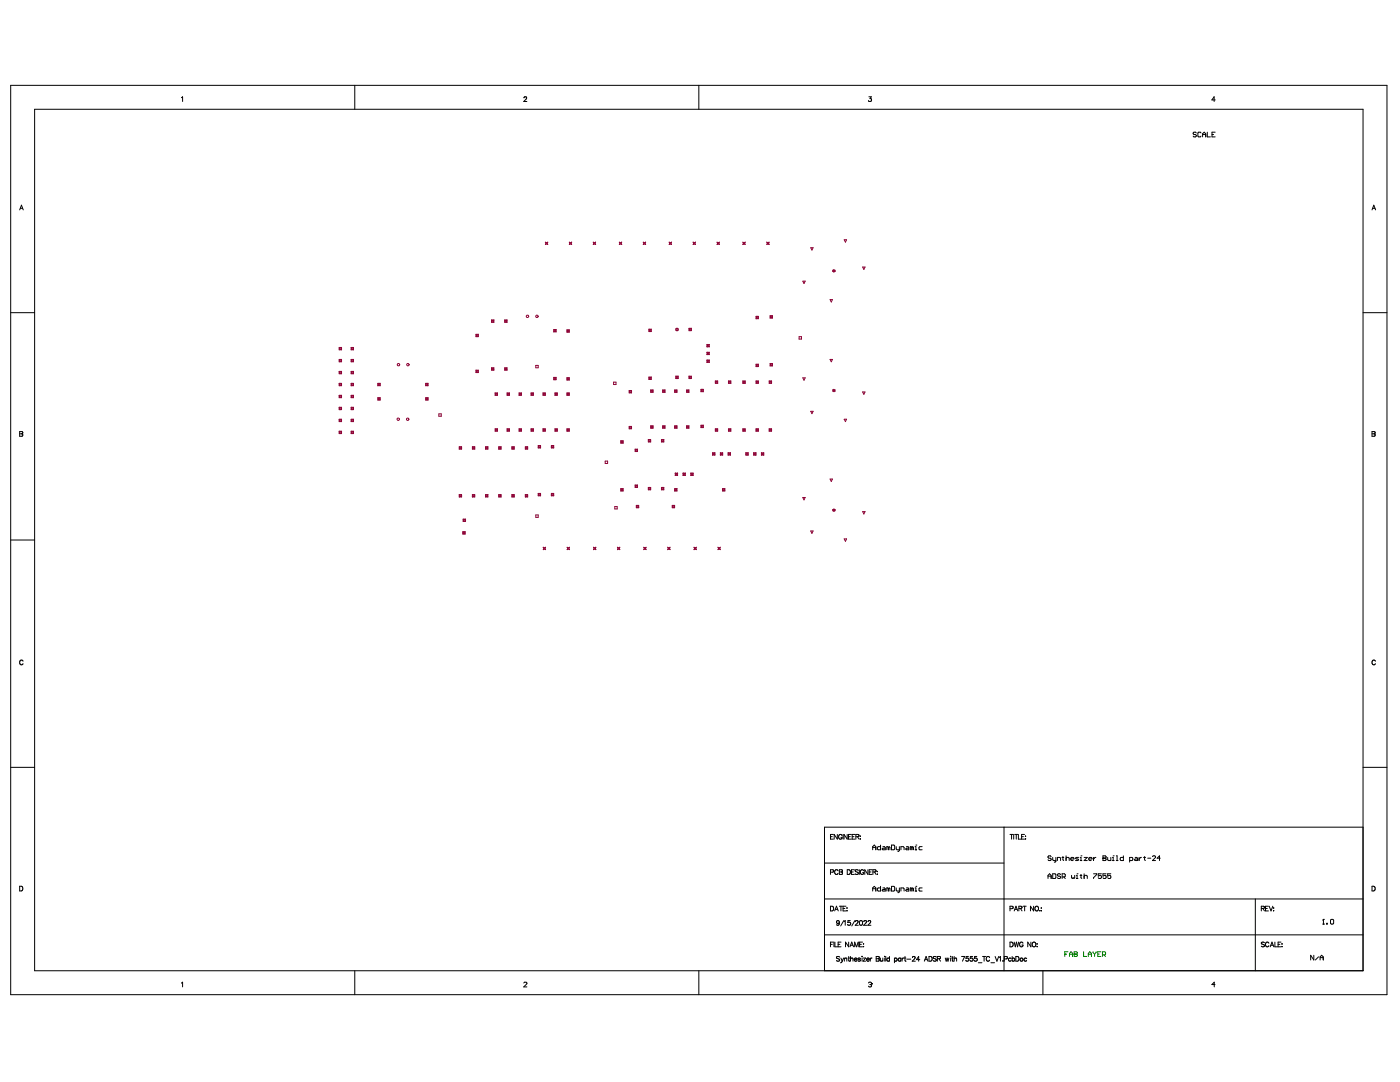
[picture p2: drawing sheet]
<svg xmlns="http://www.w3.org/2000/svg" width="279mm" height="216mm" viewBox="0 0 279 216" stroke-linecap="round" stroke-linejoin="round" font-family="sans-serif">
<g fill="none" stroke="#008000" stroke-width=".2">
<path d="M212.5 190.4h.3M213.1 189.9h-.6v1M213.4 190.4h.7M213.4 190.9v-.7l.4-.3 .3 .3v.7M214.4 190.4h.1M214.4 189.9h.4l.2 .2-.2 .3 .2 .3-.2 .2h-.4zM214.4 190.4h.4M216.3 189.9v1h.6M217.2 190.4h.6M217.2 190.9v-.7l.3-.3 .3 .3v.7M218.1 189.9l.4 .5M218.5 190.4v.5"/>
<path d="M218.8 189.9l-.3 .5M219.1 190.4h.3M219.7 189.9h-.6v1h.6M220 190.5h.5l.1-.4-.1-.2h-.5v1M220.3 190.5l.3 .4"/>
</g>
<g fill="none" stroke="#000" stroke-width=".2">
<path d="M2.1 17h274.7v181.5h-274.7zM36.2 19.5l.2-.2v1M70.8 17v4.8M104.6 19.5l.1-.2 .4 .2-.6 .8h.7M139.5 17v4.8M173.4 19.3h.5l-.3 .4a.31 .31 0 0 1 .3 .5 .31 .31 0 0 1-.6-.1M242.5 19.9h-.6l.4-.6v1M6.9 21.8h265.1v171.9h-265.1zM238.7 26.5l-.1-.1-.5 .1 .2 .3 .4 .2-.1 .3-.5-.1M239.7 26.5l-.2-.1-.4 .1v.7l.1 .1 .5-.1M240 26.8h.6M240 27.3v-.6l.3-.3 .3 .3v.6"/>
<path d="M240.9 26.4v.9h.7M241.9 26.8h.3M242.5 26.4h-.6v.9h.6M3.9 41.9l.4-1 .3 1M4.1 41.6h.4M273.8 41.9l.4-1 .3 1M273.9 41.6h.5M2.1 62.4h4.8M272 62.4h4.8M3.9 86.1l.6 .1v.3l-.2 .1 .3 .1-.1 .3-.6 .1zM3.9 86.6h.4M273.8 86.1l.6 .1v.3l-.2 .1 .2 .1v.3l-.6 .1z"/>
<path d="M273.8 86.6h.4M2.1 107.8h4.8M4.6 131.9a.35 .35 0 0 0-.4-.2 .35 .35 0 0 0-.3 .4v.2a.35 .35 0 0 0 .3 .4 .35 .35 0 0 0 .4-.3M274.5 131.9a.35 .35 0 0 0-.4-.2 .35 .35 0 0 0-.3 .4v.2a.35 .35 0 0 0 .3 .4 .35 .35 0 0 0 .4-.3M2.1 153.1h4.8M272 153.1h4.8M3.9 176.8h.3a.5 .5 0 0 1 .4 .5 .5 .5 0 0 1-.4 .5h-.3zM164.5 179.4h107.5M164.5 172.2h35.9M165.7 166.9h.4M165.7 174h.6v-.4l-.6-.1v1M166.3 166.5h-.6v.9h.6"/>
<path d="M167.1 166.5v.9l-.6-.9v.9M167.2 173.8a.35 .35 0 0 0-.3-.3 .35 .35 0 0 0-.3 .4v.2a.35 .35 0 0 0 .3 .4 .35 .35 0 0 0 .3-.2M167.5 173.5l.6 .1v.2l-.2 .2 .2 .2-.1 .2-.5 .1zM167.5 174h.4M168 166.7a.35 .35 0 0 0-.4-.2 .35 .35 0 0 0-.2 .4v.2a.34 .34 0 0 0 .3 .3 .34 .34 0 0 0 .3-.3h-.2M168.3 166.5v.9M169.1 166.5v.9l-.7-.9v.9M169.1 173.5h.3a.5 .5 0 0 1 .3 .5 .5 .5 0 0 1-.3 .5h-.3zM169.3 166.9h.4M169.9 166.5h-.6v.9h.6M169.9 174h.4M170.1 166.9h.3"/>
<path d="M170.5 173.5h-.6v1h.6M170.7 166.5h-.6v.9h.6M170.7 173.9h.1M170.8 173.9l.4 .2 .1 .2-.2 .2-.4-.2M170.8 166.9h.5l.1-.3-.6-.1v.9M171.1 166.9l.3 .5M171.3 173.7l-.4-.2-.2 .2v.2M171.5 173.5v1M171.6 166.9h.1M171.7 167.4h.1M172.4 173.8a.35 .35 0 0 0-.4-.3 .35 .35 0 0 0-.3 .4v.2a.34 .34 0 0 0 .3 .4 .34 .34 0 0 0 .4-.4h-.3M173.2 173.5v1l-.6-1v1"/>
<path d="M173.5 174h.3M174.1 173.5h-.6v1h.6M174.2 177.8v-.6l.3-.3 .3 .3v.6M174.2 169.6v-.7l.3-.3 .3 .3v.7M174.2 177.3h.6M174.2 169.1h.6M174.2 174l.5-.1 .1-.3-.6-.1v1M174.5 174l.3 .5M175.1 173.9h.1M175.1 174.4h.1M175.7 176.9v.9h-.4l-.2-.2 .2-.4h.4M175.7 168.6v1h-.4l-.2-.2 .2-.5h.4"/>
<path d="M176.2 168.9l.5 .2v.5h-.5l-.2-.2 .2-.1h.5M176.2 177.2l.5 .1v.5h-.5l-.2-.2 .2-.1h.5M177.3 177.3l-.3-.1v.6M177.3 169.1l-.3-.2v.7M177.3 169.1v.5M177.3 177.3v.5M177.3 177.3l.2-.1 .1 .1v.5M177.3 169.1l.2-.2 .1 .2v.5M177.9 168.6h.5l.1 .2v.6l-.1 .2h-.5zM177.9 176.9h.5l.1 .1v.6l-.1 .2h-.5zM178.9 177.2v.4l.1 .2h.5M178.9 168.9v.5l.1 .2h.5"/>
<path d="M179.5 168.9v.8l-.3 .2M179.5 177.2v.8l-.3 .1M179.8 177.8v-.6h.5l.1 .1v.5M179.8 169.6v-.7h.5l.1 .2v.5M180.9 168.9l.5 .2v.5h-.5l-.2-.2 .2-.1h.5M180.9 177.2l.5 .1v.5h-.5l-.2-.2 .2-.1h.5M182 177.3l-.3-.1v.6M182 169.1l-.3-.2v.7M182 169.1v.5M182 177.3v.5M182 177.3l.2-.1 .1 .1v.5M182 169.1l.2-.2 .1 .2v.5"/>
<path d="M182.6 177.8h.3M182.6 177.2h.2v.6M182.6 168.9h.2v.7M182.6 169.6h.3M182.8 176.9h.1M182.8 168.6h.1M184 177.2h-.4l-.2 .1 .2 .5h.4M184 168.9h-.4l-.2 .2 .2 .5h.4M200.4 165.1v28.6M201.6 166.5h.6M201.9 166.5v.9M202.3 166.5v.9"/>
<path d="M202.5 166.5h.6M202.8 166.5v.9M203.2 166.5v.9h.6M203.9 166.9h.3M204.5 166.5h-.6v.9h.6M204.7 166.8h.1M204.7 167.4h.1M209.2 175.3v-.6l.3-.3 .3 .3v.6M209.2 174.8h.6M209.8 170.9l-.2-.1-.4 .1 .1 .3 .5 .2-.2 .3-.4-.1M210.1 171.1v.5l.1 .1h.5M210.1 174.4h.5l.1 .1v.6l-.1 .2h-.5z"/>
<path d="M210.7 171.1v.8l-.3 .1M211 171.7v-.6h.5l.2 .1v.5M211.7 174.5l-.5-.1-.2 .3 .5 .1 .2 .3-.2 .2-.5-.2M212 175h.4l.2-.5-.2-.1h-.4v.9M212 171.1h.3M212.1 170.9v.7l.2 .1M212.3 175l.3 .3M212.8 171.2l.4-.1 .2 .1v.5M212.8 170.8v.9M213.7 171.4h.6l-.1-.3-.5 .1v.4l.5 .1M213.9 174.7v.4l.1 .2 .5-.2v-.4M214.8 175.3h.3"/>
<path d="M214.8 174.7h.1v.6M214.9 174.4h.1M215.3 171.1h-.5l-.2 .1 .5 .2 .2 .2-.2 .1h-.5M215.6 171.7h.3M215.6 171.1h.1v.6M215.6 174.7h.3M215.7 170.8h.1M215.7 174.5v.6l.2 .2M216.4 171.1h.6l-.6 .6h.6M216.4 174.8l.4-.1 .2 .1v.5M216.4 174.4v.9M217.3 171.4h.6l-.1-.3-.5 .1v.4l.5 .1"/>
<path d="M218.2 171.1v.6M218.2 174.4h.7l-.7 .9M218.7 171.1l-.5 .3M219.8 174.4h-.6v.4l.3-.1 .3 .1-.2 .5-.4-.2M220.1 171.2h.1M220.1 170.8h.5l.1 .1-.1 .3 .1 .4-.1 .1h-.5zM220.1 171.2h.5M220.7 174.4h-.6v.4l.3-.1 .3 .1-.1 .5-.5-.2M221.1 171.1v.5l.1 .1h.5v-.6M221.7 174.4h-.6v.4l.3-.1 .3 .1-.2 .5-.4-.2M222 171.7h.3M222 171.1h.2v.6"/>
<path d="M222.2 170.8h.1M222.8 170.8h.1v.9M222.8 171.7h.3M224.2 170.8v.9h-.5l-.1-.1 .1-.5h.5M225.4 171.7h.5l.2-.5-.2-.1h-.5v.9M226.5 171.1l.5 .1v.5h-.5l-.1-.1 .1-.2h.5M227.3 171.1v.6M227.8 171.1l-.5 .3M228.3 171.1h.3M228.4 170.9v.7l.2 .1M229 171.2h.7M230 170.9l.1-.1 .5 .1-.6 .8h.6"/>
<path d="M231.6 171.2h-.7l.5-.4v.9M250.5 179.4v14.3M272 165.1h-107.5v28.6M273.8 176.8h.3a.5 .5 0 0 1 .4 .5 .5 .5 0 0 1-.4 .5h-.3zM36.2 196.2l.2-.2v.9M70.8 193.7v4.8M104.5 196.1l.2-.1 .5 .1-.7 .8h.7M139.5 193.7v4.8M164.5 186.5h107.5M165.7 188.4h.4M165.7 180.8h.4a.5 .5 0 0 1 .3 .5 .5 .5 0 0 1-.3 .5h-.4zM166.3 188h-.6v.9"/>
<path d="M166.4 188v.9M166.6 181.8l.3-1 .4 1M166.6 188v.9h.6M166.7 181.5h.5M167.3 188.4h.3M167.5 180.8h.6M167.5 184l-.1 .6-.4-.1M167.6 191l-.3-.1-.4 .1 .1 .2 .6 .3-.3 .3-.4-.1M167.8 191.2l.3 .6M167.8 180.8v1M167.8 188h-.5v.9h.5M168.1 191.8l-.3 .3"/>
<path d="M168.3 181.3h.3M168.4 191.2l-.3 .6M168.4 183.7l-.6 1.1M168.5 183.9l.2-.2v.9M168.5 191.2v.6M168.5 191.3l.2-.1h.3v.6M168.8 180.8h-.5v1h.5M169 181.1h.1M169 181.7h.1M169.2 191.2h.4M169.4 188v.9l-.7-.9v.9M169.4 190.9v.7l.2 .2"/>
<path d="M169.6 188.9l.4-.9 .3 .9M169.7 183.7h-.5v.4a.33 .33 0 0 1 .5 0 .33 .33 0 0 1-.1 .5 .33 .33 0 0 1-.5-.1M169.7 190.9v.9M169.7 191.3l.3-.1h.2v.6M169.8 188.6h.4M170.5 191.4l.2 .4 .3-.1M170.5 191.3l.3-.1 .2 .2h-.5zM170.6 188.9v-.9l.3 .9 .4-.9v.9M170.6 183.7l-.6 1.1M170.7 183.9l.2-.2 .4 .2-.6 .7h.6M171.6 188.4h.3M171.6 183.7a.43 .43 0 0 1 .5 .5 .43 .43 0 0 1-.5 .4l-.1-.4z"/>
<path d="M171.7 191.3l-.2-.1-.3 .1 .5 .2v.2h-.5M172 190.9h.1M172 191.2v.6M172.1 188h-.5v.9h.5M172.3 191.2h.4l-.4 .6h.4M172.3 188.3h.1M172.3 188.8h.1M172.4 183.9l.2-.2 .3 .2-.5 .7h.6M172.9 191.4l.3 .4 .3-.1M173 191.3l.3-.1 .2 .2h-.6zM173.2 183.9l.2-.2 .4 .2-.6 .7h.6M173.3 196.1l.5-.1 .1 .3"/>
<path d="M173.6 196.5h.2M173.7 191.2v.6M173.8 196.5l.1 .1-.1 .3-.5-.1M173.9 196.3h.1M173.9 196.3l-.1 .2M174 191.2l-.3 .2M174.9 190.9h.5v.3l-.1 .1 .2 .2-.1 .2-.5 .1zM174.9 191.3h.4M175.7 191.2v.5l.3 .1 .2-.2M176.2 191.2v.6M176.5 190.9h.1M176.6 191.2v.6"/>
<path d="M176.8 190.9v.9M177.5 191.3a.3 .3 0 0 0-.4 0 .3 .3 0 0 0 0 .4 .3 .3 0 0 0 .4 0M177.5 190.9v.9M178.5 191.3a.3 .3 0 0 1 .4 0 .3 .3 0 0 1 0 .4 .3 .3 0 0 1-.4 0M178.5 191.2v.9M179.8 191.3a.3 .3 0 0 0-.5 0 .3 .3 0 0 0 0 .4 .3 .3 0 0 0 .5 0M179.8 191.2v.6M180 191.2v.6M180.4 191.2l-.4 .2M180.5 191.2h.3M180.6 190.9v.7l.2 .2M181 191.4h.8"/>
<path d="M182.1 191.1l.2-.2 .3 .1-.5 .8h.6M183.6 191.5h-.7l.4-.6v.9M184.5 191.8l.3-.9 .4 .9M184.6 191.5h.4M185.4 190.9h.3a.5 .5 0 0 1 .3 .4 .5 .5 0 0 1-.3 .5h-.3zM186.9 191l-.3-.1-.4 .1 .1 .2 .6 .3-.3 .3-.4-.1M187.1 191.3h.5l.1-.4h-.6v.9M187.4 191.3l.3 .5M188.7 191.2l.1 .6 .2-.6 .2 .6 .2-.6M189.7 190.9h.1M189.7 191.2v.6M189.9 191.2h.3"/>
<path d="M190.1 190.9v.7l.2 .2M190.4 191.3l.2-.1h.3v.6M190.4 190.9v.9M191.9 190.9h.6l-.4 .9M193.3 190.9h-.5v.4a.33 .33 0 0 1 .5-.1 .33 .33 0 0 1-.1 .5 .33 .33 0 0 1-.5-.1M194.1 190.9h-.4l-.1 .4a.33 .33 0 0 1 .5-.1 .33 .33 0 0 1 0 .5 .33 .33 0 0 1-.5-.1M194.9 190.9h-.4v.4a.33 .33 0 0 1 .5-.1 .33 .33 0 0 1-.1 .5 .33 .33 0 0 1-.5-.1M195.2 192.1h.8M196.1 190.9h.6M196.4 190.9v.9M197.5 191.1a.35 .35 0 0 0-.4-.2 .35 .35 0 0 0-.3 .3v.2a.35 .35 0 0 0 .3 .4 .35 .35 0 0 0 .4-.2M197.8 192.1h.7"/>
<path d="M198.6 190.9l.4 .9 .3-.9M199.4 191l.3-.1v.9M200.2 191.7h.1M200.4 191.3h.6v-.4h-.6v.9M201.6 188h.3a.5 .5 0 0 1 .3 .5 .5 .5 0 0 1-.3 .4h-.3zM201.6 181.3h.5v-.4l-.5-.1v1M201.8 191.3a.3 .3 0 0 0-.4 0 .3 .3 0 0 0 0 .4 .3 .3 0 0 0 .4 0M202 191.3a.3 .3 0 0 1 .4 0 .3 .3 0 0 1 0 .4 .3 .3 0 0 1-.4 0M202 190.9v.9M202.4 188l.2 .9 .3-.9 .2 .9 .2-.9M202.4 181.8l.4-1 .3 1M202.5 181.5h.5"/>
<path d="M202.7 190.9h.3a.5 .5 0 0 1 .4 .4 .5 .5 0 0 1-.4 .5h-.3zM203.3 181.3l.6-.1v-.3l-.6-.1v1M203.7 181.3l.3 .5M204.2 188.2a.35 .35 0 0 0-.4-.2 .35 .35 0 0 0-.3 .3v.3a.34 .34 0 0 0 .3 .3 .34 .34 0 0 0 .4-.3h-.3M204.2 180.8h.6M204.5 180.8v1M204.9 191.3a.3 .3 0 0 0-.4 0 .3 .3 0 0 0 0 .4 .3 .3 0 0 0 .4 0M205.7 188v.9l-.6-.9v.9M206.1 188.1l.1-.1a.42 .42 0 0 1 .5 .5 .42 .42 0 0 1-.6 .3zM206.3 180.8v1l-.6-1v1M206.6 181l.1-.1a.42 .42 0 0 1 .6 .4 .42 .42 0 0 1-.7 .3zM207 188.3h.1"/>
<path d="M207 188.8h.1M207.5 181.7h.1M207.8 181.1h.1M207.8 181.7h.1M208.1 193.7v4.8M242.5 196.5h-.6l.4-.5v.9M251.7 181.3l.6-.1v-.3l-.6-.1v1M252 181.3l.3 .5M252.3 188.1l-.2-.1-.4 .1 .1 .2 .5 .4-.2 .2-.4-.1M252.6 181.3h.3M253.1 180.8h-.5v1h.5M253.2 188.2a.35 .35 0 0 0-.4-.2 .35 .35 0 0 0-.2 .3v.3a.35 .35 0 0 0 .2 .3 .35 .35 0 0 0 .4-.2"/>
<path d="M253.3 180.8l.4 1 .3-1M253.5 188.9l.4-.9 .3 .9M253.6 188.6h.5M254.2 181.1h.1M254.2 181.1v.1M254.2 181.7h.1M254.4 188v.9h.6M255.1 188.4h.3M255.7 188h-.6v.9h.6M255.9 188.3h.1M255.9 188.8h.1M262.2 190.6v1l-.6-1v1"/>
<path d="M263.1 190.9l-.6 .7M263.5 191.6v-.7l.3-.3 .3 .3v.7M263.5 191.1h.6M264 184.4h.3M264.1 183.5h.1M264.1 183.5v.9M264.1 183.5l-.1 .1M264.7 184.2h.2v.2h-.2zM265.5 183.6l.2-.1 .5 .1v.6l-.2 .2-.5-.2z"/>
<circle cx="167.2" cy="184" r=".29"/>
<circle cx="203.9" cy="191.5" r=".31"/>
</g>
<g fill="none" stroke="#8d0034" stroke-width=".2">
<path d="M108.8 48.3l.3 .1 .2-.1-.1 .3 .1 .2-.2-.1-.3 .1 .2-.2zM113.6 48.3l.3 .1 .2-.1-.1 .3 .1 .2-.2-.1-.3 .1 .1-.2zM118.4 48.3l.2 .1 .3-.1-.1 .3 .1 .2-.3-.1-.2 .1 .1-.2zM123.6 48.3l.2 .1 .3-.1-.1 .3 .1 .2-.3-.1-.2 .1 .1-.2zM128.4 48.3l.2 .1 .3-.1-.2 .3 .2 .2-.3-.1-.2 .1 .1-.2zM133.5 48.3l.3 .1 .2-.1-.1 .3 .1 .2-.2-.1-.3 .1 .2-.2zM138.3 48.3l.3 .1 .2-.1-.1 .3 .1 .2-.2-.1-.3 .1 .1-.2zM143.1 48.3l.2 .1 .3-.1-.1 .3 .1 .2-.3-.1-.2 .1 .1-.2zM148.2 48.3l.3 .1 .2-.1-.1 .3 .1 .2-.2-.1-.3 .1 .2-.2zM153 48.3l.3 .1 .2-.1-.1 .3 .1 .2-.2-.1-.3 .1 .1-.2zM160.2 56.1h.5l-.2 .5zM161.8 49.4h.5l-.3 .5z"/>
<path d="M165.7 59.8h.4l-.2 .5zM166.2 53.9l.2-.1 .3 .1-.2 .2 .2 .1-.3 .1-.2-.1 .1-.1zM168.5 47.8h.5l-.3 .5zM172.2 53.3h.4l-.2 .5zM67.7 69.3h.5v.5h-.5zM67.7 71.7h.5v.5h-.5zM67.7 74.1h.5v.5h-.5zM67.7 76.5h.5v.5h-.5zM67.7 78.9h.5v.5h-.5zM67.8 69.4h.3v.3h-.3zM67.8 71.8h.3v.3h-.3zM67.8 74.2h.3v.3h-.3z"/>
<path d="M67.8 76.6h.3v.3h-.3zM67.8 79h.3v.3h-.3zM70.1 78.9h.4v.5h-.4zM70.1 76.5h.4v.5h-.4zM70.1 74.1h.4v.5h-.4zM70.1 71.7h.4v.5h-.4zM70.1 69.3h.4v.5h-.4zM70.2 79h.3v.3h-.3zM70.2 76.6h.3v.3h-.3zM70.2 74.2h.3v.3h-.3zM70.2 71.8h.3v.3h-.3zM70.2 69.4h.3v.3h-.3z"/>
<path d="M75.4 79.4h.5v.4h-.5zM75.4 76.5h.5v.5h-.5zM75.5 76.6h.3v.3h-.3zM75.5 79.5h.3v.2h-.3zM85 79.4h.4v.4h-.4zM85 76.5h.4v.5h-.4zM85.1 76.6h.2v.3h-.2zM85.1 79.5h.2v.2h-.2zM95 66.7h.5v.5h-.5zM95 73.9h.5v.4h-.5zM95.1 66.8h.3v.3h-.3zM95.1 74h.3v.2h-.3z"/>
<path d="M98.1 63.8h.5v.5h-.5zM98.1 73.4h.5v.5h-.5zM98.2 63.9h.3v.3h-.3zM98.2 73.5h.3v.3h-.3zM98.8 78.4h.5v.5h-.5zM98.9 78.5h.3v.3h-.3zM100.7 73.4h.5v.5h-.5zM100.7 63.8h.5v.5h-.5zM100.8 73.5h.3v.3h-.3zM100.8 63.9h.3v.3h-.3zM101.2 78.4h.5v.5h-.5zM101.3 78.5h.3v.3h-.3z"/>
<path d="M103.6 78.4h.5v.5h-.5zM103.7 78.5h.3v.3h-.3zM106 78.4h.5v.5h-.5zM106.1 78.5h.3v.3h-.3zM106.9 72.9h.5v.5h-.5zM108.4 78.4h.4v.5h-.4zM108.5 78.5h.2v.3h-.2zM110.5 65.7h.5v.5h-.5zM110.5 75.3h.5v.5h-.5zM110.6 65.8h.3v.3h-.3zM110.6 75.4h.3v.3h-.3zM110.8 78.4h.4v.5h-.4z"/>
<path d="M110.8 78.5h.3v.3h-.3zM113.1 78.4h.5v.5h-.5zM113.1 65.8h.5v.5h-.5zM113.1 75.4h.5v.4h-.5zM113.2 78.5h.3v.3h-.3zM113.2 65.9h.3v.3h-.3zM113.2 75.5h.3v.2h-.3zM122.5 76.3h.4v.4h-.4zM125.6 77.9h.4v.5h-.4zM125.7 78h.2v.3h-.2zM129.5 65.7h.5v.5h-.5zM129.5 75.2h.5v.5h-.5z"/>
<path d="M129.6 75.3h.3v.3h-.3zM129.6 65.8h.3v.3h-.3zM129.9 77.8h.4v.5h-.4zM130 77.9h.2v.3h-.2zM132.2 77.8h.5v.5h-.5zM132.3 77.9h.3v.3h-.3zM134.6 77.8h.5v.5h-.5zM134.7 77.9h.3v.3h-.3zM134.9 65.6l.3-.1 .2 .4-.4 .1zM134.9 75.1h.5v.4h-.5zM135 75.2h.3v.2h-.3zM137 77.8h.5v.5h-.5z"/>
<path d="M137.1 77.9h.3v.3h-.3zM137.5 75.1h.5v.4h-.5zM137.5 65.5h.5v.5h-.5zM137.6 75.2h.3v.2h-.3zM137.6 65.6h.3v.3h-.3zM139.9 77.7h.5v.5h-.5zM140 77.8h.3v.3h-.3zM141.1 68.7l.2 .2 .3-.2-.2 .3 .2 .2-.3-.1-.2 .1 .1-.2zM141.1 70.3l.2 .1 .3-.1-.2 .2 .2 .3-.3-.2-.2 .2 .1-.3zM141.1 71.8l.2 .2 .3-.2-.2 .3 .2 .2-.3-.1-.2 .1 .1-.2zM142.8 76h.4v.5h-.4zM142.9 76.1h.2v.3h-.2z"/>
<path d="M145.4 76h.5v.5h-.5zM145.5 76.1h.3v.3h-.3zM148.2 76h.5v.5h-.5zM148.3 76.1h.3v.3h-.3zM150.9 76h.5v.5h-.5zM150.9 63.1h.5v.5h-.5zM150.9 72.7h.5v.4h-.5zM151 76.1h.3v.3h-.3zM151 63.2h.3v.3h-.3zM151 72.8h.3v.3h-.3zM153.5 76h.5v.5h-.5zM153.6 76.1h.3v.3h-.3z"/>
<path d="M153.7 72.5h.5v.5h-.5zM153.7 63h.5v.5h-.5zM153.8 63.1h.3v.3h-.3zM153.8 72.6h.3v.3h-.3zM159.5 67.2h.5v.5h-.5zM160.2 75.4h.5l-.2 .5zM165.7 71.7h.4l-.2 .5zM166.2 77.8l.2-.1 .3 .1-.2 .1 .2 .1-.3 .2-.2-.2 .1-.1zM172.2 78.2h.4l-.2 .5zM67.7 86h.5v.5h-.5zM67.7 81.3h.5v.4h-.5zM67.7 83.7h.5v.4h-.5z"/>
<path d="M67.8 81.4h.3v.2h-.3zM67.8 83.8h.3v.2h-.3zM67.8 86.1h.3v.3h-.3zM70.1 86h.4v.5h-.4zM70.1 83.7h.4v.4h-.4zM70.1 81.3h.4v.4h-.4zM70.2 86.1h.3v.3h-.3zM70.2 83.8h.3v.2h-.3zM70.2 81.4h.3v.2h-.3zM87.6 82.6h.5v.5h-.5zM91.6 89.1h.5v.5h-.5zM91.6 98.7h.5v.5h-.5z"/>
<path d="M91.7 89.2h.3v.3h-.3zM91.7 98.8h.3v.3h-.3zM94.3 98.7h.4v.5h-.4zM94.3 89.1h.4v.5h-.4zM94.4 98.8h.3v.3h-.3zM94.4 89.2h.3v.3h-.3zM96.9 98.7h.5v.5h-.5zM96.9 89.1h.5v.5h-.5zM97 98.8h.3v.3h-.3zM97 89.2h.3v.3h-.3zM98.8 85.6h.5v.4h-.5zM98.9 85.7h.3v.2h-.3z"/>
<path d="M99.5 98.7h.5v.5h-.5zM99.5 89.1h.5v.5h-.5zM99.6 98.8h.3v.3h-.3zM99.6 89.2h.3v.3h-.3zM101.2 85.6h.5v.4h-.5zM101.3 85.7h.3v.2h-.3zM102.2 98.7h.4v.5h-.4zM102.2 89.1h.4v.5h-.4zM102.2 98.8h.3v.3h-.3zM102.2 89.2h.3v.3h-.3zM103.6 85.6h.5v.4h-.5zM103.7 85.7h.3v.2h-.3z"/>
<path d="M104.8 98.7h.5v.5h-.5zM104.8 89.1h.5v.5h-.5zM104.9 98.8h.3v.3h-.3zM104.9 89.2h.3v.3h-.3zM106 85.6h.5v.4h-.5zM106.1 85.7h.3v.2h-.3zM107.4 88.9h.5v.5h-.5zM107.4 98.5h.5v.4h-.5zM107.5 89h.3v.3h-.3zM107.5 98.6h.3v.2h-.3zM108.4 85.6h.4v.4h-.4zM108.5 85.7h.2v.2h-.2z"/>
<path d="M110 98.5h.5v.4h-.5zM110 88.9h.5v.5h-.5zM110.1 98.6h.3v.2h-.3zM110.1 89h.3v.3h-.3zM110.8 85.6h.4v.4h-.4zM110.8 85.7h.3v.2h-.3zM113.1 85.6h.5v.4h-.5zM113.2 85.7h.3v.2h-.3zM120.8 92h.5v.5h-.5zM123.9 97.5h.5v.5h-.5zM123.9 88h.5v.4h-.5zM124 88h.3v.3h-.3z"/>
<path d="M124 97.6h.3v.3h-.3zM125.6 85.1h.4v.5h-.4zM125.7 85.2h.2v.3h-.2zM126.8 89.6h.4v.5h-.4zM126.8 96.8h.4v.5h-.4zM126.8 89.7h.3v.3h-.3zM126.8 96.9h.3v.3h-.3zM129.4 97.3h.5v.4h-.5zM129.4 87.7h.5v.5h-.5zM129.5 87.8h.3v.3h-.3zM129.5 97.4h.3v.2h-.3zM129.9 85h.4v.4h-.4z"/>
<path d="M130 85.1h.2v.2h-.2zM132 97.3h.5v.4h-.5zM132 87.7h.5v.5h-.5zM132.1 87.8h.3v.3h-.3zM132.1 97.4h.3v.2h-.3zM132.2 85h.5v.4h-.5zM132.3 85.1h.3v.2h-.3zM134.6 85h.5v.4h-.5zM134.6 97.5h.5v.5h-.5zM134.7 85.1h.3v.2h-.3zM134.7 97.6h.3v.3h-.3zM134.8 94.4l.2 .1 .2-.1-.1 .2 .1 .3-.2-.1-.2 .1 .1-.3z"/>
<path d="M136.3 94.4l.2 .1 .3-.1-.1 .2 .1 .3-.3-.1-.2 .1 .1-.3zM137 85h.5v.4h-.5zM137.1 85.1h.3v.2h-.3zM137.9 94.4l.2 .1 .2-.1-.1 .2 .1 .3-.2-.1-.2 .1 .1-.3zM139.9 84.8h.5v.5h-.5zM140 84.9h.3v.3h-.3zM142.2 90.3l.2 .2 .3-.2-.1 .3 .1 .2-.3-.1-.2 .1 .1-.2zM142.8 85.6h.4v.4h-.4zM142.9 85.7h.2v.2h-.2zM143.8 90.3l.2 .2 .2-.2-.1 .3 .1 .2-.2-.1-.2 .1 .1-.2zM144.2 97.5h.5v.5h-.5zM144.3 97.6h.3v.3h-.3z"/>
<path d="M145.3 90.3l.2 .2 .3-.2-.1 .3 .1 .2-.3-.1-.2 .1 .1-.2zM145.4 85.6h.5v.4h-.5zM145.5 85.7h.3v.2h-.3zM148.2 85.6h.5v.4h-.5zM148.3 85.7h.3v.2h-.3zM148.8 90.3l.3 .2 .2-.2-.1 .3 .1 .2-.2-.1-.3 .1 .2-.2zM150.4 90.3l.2 .2 .3-.2-.1 .3 .1 .2-.3-.1-.2 .1 .1-.2zM150.9 85.6h.5v.4h-.5zM151 85.7h.3v.2h-.3zM152 90.3l.2 .2 .2-.2-.1 .3 .1 .2-.2-.1-.2 .1 .1-.2zM153.5 85.6h.5v.4h-.5zM153.6 85.7h.3v.2h-.3z"/>
<path d="M160.2 99.3h.5l-.2 .4zM161.8 82.1h.5l-.3 .5zM165.7 95.6h.4l-.2 .5zM168.5 83.7h.5l-.3 .4zM92.4 106.1h.4v.5h-.4zM92.4 103.6h.5v.5h-.5zM92.5 106.2h.2v.3h-.2zM92.5 103.7h.3v.3h-.3zM106.9 102.8h.5v.4h-.5zM108.4 109.2l.2 .1 .3-.1-.1 .2 .1 .3-.3-.1-.2 .1 .1-.3zM113.2 109.2l.2 .1 .3-.1-.2 .2 .2 .3-.3-.1-.2 .1 .1-.3zM118.4 109.2l.3 .1 .2-.1-.1 .2 .1 .3-.2-.1-.3 .1 .2-.3z"/>
<path d="M122.7 101.1h.5v.5h-.5zM123.2 109.2l.3 .1 .2-.1-.1 .2 .1 .3-.2-.1-.3 .1 .1-.3zM127 100.8h.5v.5h-.5zM127.1 100.9h.3v.3h-.3zM128.5 109.2l.2 .1 .3-.1-.2 .2 .2 .3-.3-.1-.2 .1 .1-.3zM133.3 109.2l.2 .1 .2-.1-.1 .2 .1 .3-.2-.1-.2 .1 .1-.3zM134.2 100.8h.4v.5h-.4zM134.3 100.9h.2v.3h-.2zM138.5 109.2l.2 .1 .3-.1-.1 .2 .1 .3-.3-.1-.2 .1 .1-.3zM143.3 109.2l.2 .1 .3-.1-.2 .2 .2 .3-.3-.1-.2 .1 .1-.3zM161.8 105.9h.5l-.3 .5zM166.2 101.7l.2-.1 .3 .1-.2 .1 .2 .1-.3 .1-.2-.1 .1-.1z"/>
<path d="M168.5 107.5h.5l-.3 .5zM172.2 102.1h.4l-.2 .5z"/>
<circle cx="79.5" cy="72.8" r=".24"/>
<circle cx="81.4" cy="72.8" r=".24"/>
<circle cx="105.3" cy="63.1" r=".24"/>
<circle cx="107.2" cy="63.1" r=".24"/>
<circle cx="79.5" cy="83.7" r=".24"/>
<circle cx="81.4" cy="83.7" r=".24"/>
</g>
</svg>
